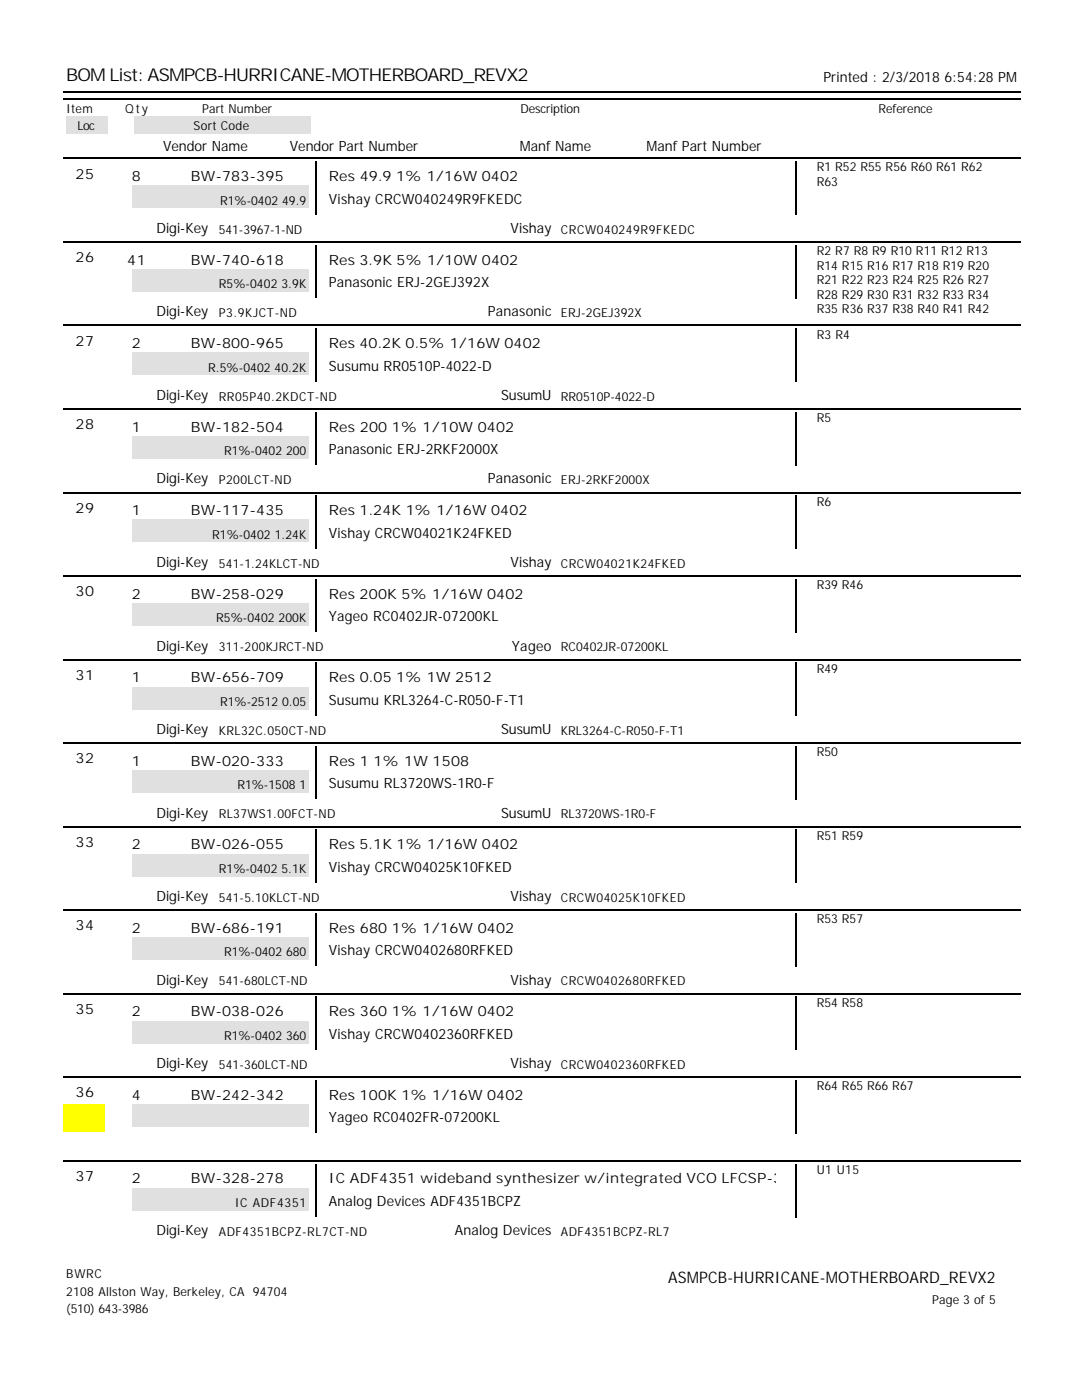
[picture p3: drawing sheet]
<svg xmlns="http://www.w3.org/2000/svg" width="216mm" height="279mm" viewBox="0 0 216 279" stroke-linecap="round" stroke-linejoin="round" font-family="sans-serif">
<defs><g id="words">
<text font-size="3.5" x="13.2" y="16.2">BOM List: ASMPCB-HURRICANE-MOTHERBOARD_REVX2</text>
<text font-size="3.2" x="133.3" y="256.1">ASMPCB-HURRICANE-MOTHERBOARD_REVX2</text>
<g font-size="2.8">
<text x="164.3" y="16.3">Printed : 2/3/2018 6:54:28 PM</text>
<text x="15.1" y="35.6">25</text>
<text x="32.5" y="30.1">Vendor Name</text>
<text x="57.8" y="30.1">Vendor Part Number</text>
<text x="103.7" y="30.1">Manf Name</text>
<text x="129" y="30.1">Manf Part Number</text>
<text x="26.3" y="36.2">8</text>
<text x="38.1" y="36.2">BW-783-395</text>
<text x="65.6" y="36.2">Res 49.9 1% 1/16W 0402</text>
<text x="65.6" y="40.7">Vishay CRCW040249R9FKEDC</text>
<text x="31.2" y="46.5">Digi-Key</text>
<text x="101.9" y="46.5">Vishay</text>
<text x="15.1" y="52.3">26</text>
<text x="25.4" y="52.8">41</text>
<text x="38.1" y="52.8">BW-740-618</text>
<text x="65.6" y="52.8">Res 3.9K 5% 1/10W 0402</text>
<text x="65.6" y="57.3">Panasonic ERJ-2GEJ392X</text>
<text x="31.2" y="63.1">Digi-Key</text>
<text x="97.4" y="63.1">Panasonic</text>
<text x="15.1" y="69">27</text>
<text x="26.3" y="69.5">2</text>
<text x="38.1" y="69.5">BW-800-965</text>
<text x="65.6" y="69.5">Res 40.2K 0.5% 1/16W 0402</text>
<text x="65.6" y="74">Susumu RR0510P-4022-D</text>
<text x="31.2" y="79.8">Digi-Key</text>
<text x="100" y="79.8">SusumU</text>
<text x="15.1" y="85.6">28</text>
<text x="26.3" y="86.2">1</text>
<text x="38.1" y="86.2">BW-182-504</text>
<text x="65.6" y="86.2">Res 200 1% 1/10W 0402</text>
<text x="65.6" y="90.7">Panasonic ERJ-2RKF2000X</text>
<text x="31.2" y="96.5">Digi-Key</text>
<text x="97.4" y="96.5">Panasonic</text>
<text x="15.1" y="102.3">29</text>
<text x="26.3" y="102.8">1</text>
<text x="38.1" y="102.8">BW-117-435</text>
<text x="65.6" y="102.8">Res 1.24K 1% 1/16W 0402</text>
<text x="65.6" y="107.3">Vishay CRCW04021K24FKED</text>
<text x="31.2" y="113.2">Digi-Key</text>
<text x="101.9" y="113.2">Vishay</text>
<text x="15.1" y="119">30</text>
<text x="26.3" y="119.5">2</text>
<text x="38.1" y="119.5">BW-258-029</text>
<text x="65.6" y="119.5">Res 200K 5% 1/16W 0402</text>
<text x="65.6" y="124">Yageo RC0402JR-07200KL</text>
<text x="31.2" y="129.8">Digi-Key</text>
<text x="102.1" y="129.8">Yageo</text>
<text x="15.1" y="135.6">31</text>
<text x="26.3" y="136.2">1</text>
<text x="38.1" y="136.2">BW-656-709</text>
<text x="65.6" y="136.2">Res 0.05 1% 1W 2512</text>
<text x="65.6" y="140.7">Susumu KRL3264-C-R050-F-T1</text>
<text x="31.2" y="146.5">Digi-Key</text>
<text x="100" y="146.5">SusumU</text>
<text x="15.1" y="152.3">32</text>
<text x="26.3" y="152.8">1</text>
<text x="38.1" y="152.8">BW-020-333</text>
<text x="65.6" y="152.8">Res 1 1% 1W 1508</text>
<text x="65.6" y="157.3">Susumu RL3720WS-1R0-F</text>
<text x="31.2" y="163.2">Digi-Key</text>
<text x="100" y="163.2">SusumU</text>
<text x="15.1" y="169">33</text>
<text x="26.3" y="169.5">2</text>
<text x="38.1" y="169.5">BW-026-055</text>
<text x="65.6" y="169.5">Res 5.1K 1% 1/16W 0402</text>
<text x="31.2" y="179.8">Digi-Key</text>
<text x="65.6" y="174">Vishay CRCW04025K10FKED</text>
<text x="101.9" y="179.8">Vishay</text>
<text x="15.1" y="185.6">34</text>
<text x="26.3" y="186.2">2</text>
<text x="38.1" y="186.2">BW-686-191</text>
<text x="65.6" y="186.2">Res 680 1% 1/16W 0402</text>
<text x="65.6" y="190.7">Vishay CRCW0402680RFKED</text>
<text x="31.2" y="196.5">Digi-Key</text>
<text x="101.9" y="196.5">Vishay</text>
<text x="15.1" y="202.3">35</text>
<text x="26.3" y="202.8">2</text>
<text x="38.1" y="202.8">BW-038-026</text>
<text x="65.6" y="202.8">Res 360 1% 1/16W 0402</text>
<text x="65.6" y="207.3">Vishay CRCW0402360RFKED</text>
<text x="31.2" y="213.2">Digi-Key</text>
<text x="101.9" y="213.2">Vishay</text>
<text x="15.1" y="219">36</text>
<text x="26.3" y="219.5">4</text>
<text x="38.1" y="219.5">BW-242-342</text>
<text x="65.6" y="219.5">Res 100K 1% 1/16W 0402</text>
<text x="65.6" y="224">Yageo RC0402FR-07200KL</text>
<text x="15.1" y="235.7">37</text>
<text x="26.3" y="236.2">2</text>
<text x="38.1" y="236.2">BW-328-278</text>
<text x="65.6" y="236.2">IC ADF4351 wideband synthesizer w/integrated VCO LFCSP-32</text>
<text x="65.6" y="240.7">Analog Devices ADF4351BCPZ</text>
<text x="31.2" y="246.5">Digi-Key</text>
<text x="90.8" y="246.5">Analog Devices</text>
</g>
<g font-size="2.5">
<text x="13.2" y="22.6">Item</text>
<text x="25" y="22.6">Qty</text>
<text x="40.3" y="22.6">Part Number</text>
<text x="103.8" y="22.6">Description</text>
<text x="175.3" y="22.6">Reference</text>
<text x="15.5" y="26">Loc</text>
<text x="38.6" y="26">Sort Code</text>
<text x="163" y="34.2">R1 R52 R55 R56 R60 R61 R62</text>
<text x="43.9" y="40.8">R1%-0402 49.9</text>
<text x="163" y="37.1">R63</text>
<text x="43.7" y="46.7">541-3967-1-ND</text>
<text x="111.9" y="46.7">CRCW040249R9FKEDC</text>
<text x="163" y="50.9">R2 R7 R8 R9 R10 R11 R12 R13</text>
<text x="163" y="53.8">R14 R15 R16 R17 R18 R19 R20</text>
<text x="43.7" y="57.5">R5%-0402 3.9K</text>
<text x="163" y="56.7">R21 R22 R23 R24 R25 R26 R27</text>
<text x="163" y="59.6">R28 R29 R30 R31 R32 R33 R34</text>
<text x="43.7" y="63.3">P3.9KJCT-ND</text>
<text x="111.9" y="63.3">ERJ-2GEJ392X</text>
<text x="163" y="62.5">R35 R36 R37 R38 R40 R41 R42</text>
<text x="163" y="67.6">R3 R4</text>
<text x="41.5" y="74.2">R.5%-0402 40.2K</text>
<text x="43.7" y="80">RR05P40.2KDCT-ND</text>
<text x="111.9" y="80">RR0510P-4022-D</text>
<text x="163" y="84.2">R5</text>
<text x="44.7" y="90.8">R1%-0402 200</text>
<text x="43.7" y="96.7">P200LCT-ND</text>
<text x="111.9" y="96.7">ERJ-2RKF2000X</text>
<text x="163" y="100.9">R6</text>
<text x="42.3" y="107.5">R1%-0402 1.24K</text>
<text x="43.7" y="113.3">541-1.24KLCT-ND</text>
<text x="111.9" y="113.3">CRCW04021K24FKED</text>
<text x="163" y="117.6">R39 R46</text>
<text x="43.1" y="124.2">R5%-0402 200K</text>
<text x="43.7" y="130">311-200KJRCT-ND</text>
<text x="111.9" y="130">RC0402JR-07200KL</text>
<text x="163" y="134.2">R49</text>
<text x="43.9" y="140.8">R1%-2512 0.05</text>
<text x="43.7" y="146.7">KRL32C.050CT-ND</text>
<text x="111.9" y="146.7">KRL3264-C-R050-F-T1</text>
<text x="163" y="150.9">R50</text>
<text x="47.4" y="157.5">R1%-1508 1</text>
<text x="43.7" y="163.3">RL37WS1.00FCT-ND</text>
<text x="111.9" y="163.3">RL3720WS-1R0-F</text>
<text x="163" y="167.6">R51 R59</text>
<text x="43.7" y="174.2">R1%-0402 5.1K</text>
<text x="43.7" y="180">541-5.10KLCT-ND</text>
<text x="111.9" y="180">CRCW04025K10FKED</text>
<text x="163" y="184.2">R53 R57</text>
<text x="44.7" y="190.9">R1%-0402 680</text>
<text x="43.7" y="196.7">541-680LCT-ND</text>
<text x="111.9" y="196.7">CRCW0402680RFKED</text>
<text x="163" y="200.9">R54 R58</text>
<text x="44.7" y="207.5">R1%-0402 360</text>
<text x="43.7" y="213.3">541-360LCT-ND</text>
<text x="111.9" y="213.3">CRCW0402360RFKED</text>
<text x="163" y="217.6">R64 R65 R66 R67</text>
<text x="163" y="234.2">U1 U15</text>
<text x="46.8" y="240.9">IC ADF4351</text>
<text x="43.7" y="246.7">ADF4351BCPZ-RL7CT-ND</text>
<text x="111.9" y="246.7">ADF4351BCPZ-RL7</text>
<text x="13.2" y="255.1">BWRC</text>
<text x="13.2" y="258.6">2108 Allston Way, Berkeley, CA 94704</text>
<text x="13.2" y="262">(510) 643-3986</text>
<text x="186" y="260.2">Page 3 of 5</text>
</g>
</g></defs>
<path d="M12.7 18.4h191" fill="none" stroke="#000" stroke-width=".26"/>
<g fill="#fff">
<path d="M27 27h28v4h-28z"/>
<path d="M56.6 27h28.1v4h-28.1z"/>
<path d="M96.8 27h28.1v4h-28.1z"/>
<path d="M126.5 27h28.3v4h-28.3z"/>
</g>
<path d="M12.7 19.7h191" fill="none" stroke="#000" stroke-width=".26"/>
<g fill="#e0e0e0">
<path d="M13.2 23.3h8.2v3.4h-8.2z"/>
<path d="M26.7 23.3h35.2v3.4h-35.2z"/>
</g>
<g fill="#fff">
<path d="M65.1 32.5h89.7v4.5h-89.7z"/>
<path d="M65.1 37h89.7v4.5h-89.7z"/>
</g>
<path d="M158.9 32.3v10.6" fill="none" stroke="#000" stroke-width=".26"/>
<path d="M26.5 37h35.1v4.5h-35.1z" fill="#e0e0e0"/>
<path d="M14 42.9h28.1v4.5h-28.1z" fill="#fff"/>
<path d="M63.1 32.3v10.6" fill="none" stroke="#000" stroke-width=".26"/>
<g fill="#fff">
<path d="M43.1 42.9h45v4.5h-45z"/>
<path d="M88.9 42.9h21.7v4.5h-21.7z"/>
<path d="M111.4 42.9h45v4.5h-45z"/>
</g>
<path d="M12.7 31.6h191" fill="none" stroke="#000" stroke-width=".26"/>
<g fill="#fff">
<path d="M12.7 37h8.2v5.6h-8.2z"/>
<path d="M65.1 49.2h89.7v4.5h-89.7z"/>
<path d="M65.1 53.7h89.7v4.5h-89.7z"/>
</g>
<path d="M158.9 48.9v10.6" fill="none" stroke="#000" stroke-width=".26"/>
<path d="M26.5 53.7h35.1v4.5h-35.1z" fill="#e0e0e0"/>
<path d="M14 59.5h28.1v4.5h-28.1z" fill="#fff"/>
<path d="M63.1 48.9v10.6" fill="none" stroke="#000" stroke-width=".26"/>
<g fill="#fff">
<path d="M43.1 59.5h45v4.5h-45z"/>
<path d="M88.9 59.5h21.7v4.5h-21.7z"/>
<path d="M111.4 59.5h45v4.5h-45z"/>
</g>
<path d="M12.7 48.3h191" fill="none" stroke="#000" stroke-width=".26"/>
<g fill="#fff">
<path d="M12.7 53.7h8.2v5.6h-8.2z"/>
<path d="M65.1 65.9h89.7v4.5h-89.7z"/>
<path d="M65.1 70.4h89.7v4.5h-89.7z"/>
</g>
<path d="M158.9 65.6v10.6" fill="none" stroke="#000" stroke-width=".26"/>
<path d="M26.5 70.4h35.1v4.5h-35.1z" fill="#e0e0e0"/>
<path d="M14 76.2h28.1v4.5h-28.1z" fill="#fff"/>
<path d="M63.1 65.6v10.6" fill="none" stroke="#000" stroke-width=".26"/>
<g fill="#fff">
<path d="M43.1 76.2h45v4.5h-45z"/>
<path d="M88.9 76.2h21.7v4.5h-21.7z"/>
<path d="M111.4 76.2h45v4.5h-45z"/>
</g>
<path d="M12.7 65h191" fill="none" stroke="#000" stroke-width=".26"/>
<g fill="#fff">
<path d="M12.7 70.4h8.2v5.5h-8.2z"/>
<path d="M65.1 82.5h89.7v4.5h-89.7z"/>
<path d="M65.1 87h89.7v4.5h-89.7z"/>
</g>
<path d="M158.9 82.3v10.6" fill="none" stroke="#000" stroke-width=".26"/>
<path d="M26.5 87h35.1v4.5h-35.1z" fill="#e0e0e0"/>
<path d="M14 92.9h28.1v4.5h-28.1z" fill="#fff"/>
<path d="M63.1 82.3v10.6" fill="none" stroke="#000" stroke-width=".26"/>
<g fill="#fff">
<path d="M43.1 92.9h45v4.5h-45z"/>
<path d="M88.9 92.9h21.7v4.5h-21.7z"/>
<path d="M111.4 92.9h45v4.5h-45z"/>
</g>
<path d="M12.7 81.6h191" fill="none" stroke="#000" stroke-width=".26"/>
<g fill="#fff">
<path d="M12.7 87h8.2v5.6h-8.2z"/>
<path d="M65.1 99.2h89.7v4.5h-89.7z"/>
<path d="M65.1 103.7h89.7v4.5h-89.7z"/>
</g>
<path d="M158.9 99v10.5" fill="none" stroke="#000" stroke-width=".26"/>
<path d="M26.5 103.7h35.1v4.5h-35.1z" fill="#e0e0e0"/>
<path d="M14 109.5h28.1v4.5h-28.1z" fill="#fff"/>
<path d="M63.1 99v10.5" fill="none" stroke="#000" stroke-width=".26"/>
<g fill="#fff">
<path d="M43.1 109.5h45v4.5h-45z"/>
<path d="M88.9 109.5h21.7v4.5h-21.7z"/>
<path d="M111.4 109.5h45v4.5h-45z"/>
</g>
<path d="M12.7 98.3h191" fill="none" stroke="#000" stroke-width=".26"/>
<g fill="#fff">
<path d="M12.7 103.7h8.2v5.6h-8.2z"/>
<path d="M65.1 115.9h89.7v4.5h-89.7z"/>
<path d="M65.1 120.4h89.7v4.5h-89.7z"/>
</g>
<path d="M158.9 115.6v10.6" fill="none" stroke="#000" stroke-width=".26"/>
<path d="M26.5 120.4h35.1v4.5h-35.1z" fill="#e0e0e0"/>
<path d="M14 126.2h28.1v4.5h-28.1z" fill="#fff"/>
<path d="M63.1 115.6v10.6" fill="none" stroke="#000" stroke-width=".26"/>
<g fill="#fff">
<path d="M43.1 126.2h45v4.5h-45z"/>
<path d="M88.9 126.2h21.7v4.5h-21.7z"/>
<path d="M111.4 126.2h45v4.5h-45z"/>
</g>
<path d="M12.7 115h191" fill="none" stroke="#000" stroke-width=".26"/>
<g fill="#fff">
<path d="M12.7 120.4h8.2v5.5h-8.2z"/>
<path d="M65.1 132.6h89.7v4.5h-89.7z"/>
<path d="M65.1 137.1h89.7v4.5h-89.7z"/>
</g>
<path d="M158.9 132.3v10.6" fill="none" stroke="#000" stroke-width=".26"/>
<path d="M26.5 137.1h35.1v4.5h-35.1z" fill="#e0e0e0"/>
<path d="M14 142.9h28.1v4.5h-28.1z" fill="#fff"/>
<path d="M63.1 132.3v10.6" fill="none" stroke="#000" stroke-width=".26"/>
<g fill="#fff">
<path d="M43.1 142.9h45v4.5h-45z"/>
<path d="M88.9 142.9h21.7v4.5h-21.7z"/>
<path d="M111.4 142.9h45v4.5h-45z"/>
</g>
<path d="M12.7 131.6h191" fill="none" stroke="#000" stroke-width=".26"/>
<g fill="#fff">
<path d="M12.7 137.1h8.2v5.5h-8.2z"/>
<path d="M65.1 149.2h89.7v4.5h-89.7z"/>
<path d="M65.1 153.7h89.7v4.5h-89.7z"/>
</g>
<path d="M158.9 149v10.5" fill="none" stroke="#000" stroke-width=".26"/>
<path d="M26.5 153.7h35.1v4.5h-35.1z" fill="#e0e0e0"/>
<path d="M14 159.5h28.1v4.5h-28.1z" fill="#fff"/>
<path d="M63.1 149v10.5" fill="none" stroke="#000" stroke-width=".26"/>
<g fill="#fff">
<path d="M43.1 159.5h45v4.5h-45z"/>
<path d="M88.9 159.5h21.7v4.5h-21.7z"/>
<path d="M111.4 159.5h45v4.5h-45z"/>
</g>
<path d="M12.7 148.3h191" fill="none" stroke="#000" stroke-width=".26"/>
<g fill="#fff">
<path d="M12.7 153.7h8.2v5.6h-8.2z"/>
<path d="M65.1 165.9h89.7v4.5h-89.7z"/>
<path d="M65.1 170.4h89.7v4.5h-89.7z"/>
</g>
<path d="M158.9 165.6v10.6" fill="none" stroke="#000" stroke-width=".26"/>
<path d="M26.5 170.4h35.1v4.5h-35.1z" fill="#e0e0e0"/>
<path d="M14 176.2h28.1v4.5h-28.1z" fill="#fff"/>
<path d="M63.1 165.6v10.6" fill="none" stroke="#000" stroke-width=".26"/>
<g fill="#fff">
<path d="M43.1 176.2h45v4.5h-45z"/>
<path d="M88.9 176.2h21.7v4.5h-21.7z"/>
<path d="M111.4 176.2h45v4.5h-45z"/>
</g>
<path d="M12.7 165h191" fill="none" stroke="#000" stroke-width=".26"/>
<g fill="#fff">
<path d="M12.7 170.4h8.2v5.5h-8.2z"/>
<path d="M65.1 182.6h89.7v4.5h-89.7z"/>
<path d="M65.1 187.1h89.7v4.5h-89.7z"/>
</g>
<path d="M158.9 182.3v10.6" fill="none" stroke="#000" stroke-width=".26"/>
<path d="M26.5 187.1h35.1v4.5h-35.1z" fill="#e0e0e0"/>
<path d="M14 192.9h28.1v4.5h-28.1z" fill="#fff"/>
<path d="M63.1 182.3v10.6" fill="none" stroke="#000" stroke-width=".26"/>
<g fill="#fff">
<path d="M43.1 192.9h45v4.5h-45z"/>
<path d="M88.9 192.9h21.7v4.5h-21.7z"/>
<path d="M111.4 192.9h45v4.5h-45z"/>
</g>
<path d="M12.7 181.6h191" fill="none" stroke="#000" stroke-width=".26"/>
<g fill="#fff">
<path d="M12.7 187.1h8.2v5.5h-8.2z"/>
<path d="M65.1 199.2h89.7v4.5h-89.7z"/>
<path d="M65.1 203.7h89.7v4.5h-89.7z"/>
</g>
<path d="M158.9 199v10.5" fill="none" stroke="#000" stroke-width=".26"/>
<path d="M26.5 203.7h35.1v4.5h-35.1z" fill="#e0e0e0"/>
<path d="M14 209.5h28.1v4.5h-28.1z" fill="#fff"/>
<path d="M63.1 199v10.5" fill="none" stroke="#000" stroke-width=".26"/>
<g fill="#fff">
<path d="M43.1 209.5h45v4.5h-45z"/>
<path d="M88.9 209.5h21.7v4.5h-21.7z"/>
<path d="M111.4 209.5h45v4.5h-45z"/>
</g>
<path d="M12.7 198.3h191" fill="none" stroke="#000" stroke-width=".26"/>
<g fill="#fff">
<path d="M12.7 203.7h8.2v5.6h-8.2z"/>
<path d="M65.1 215.9h89.7v4.5h-89.7z"/>
<path d="M65.1 220.4h89.7v4.5h-89.7z"/>
</g>
<path d="M158.9 215.6v10.6" fill="none" stroke="#000" stroke-width=".26"/>
<path d="M26.5 220.4h35.1v4.5h-35.1z" fill="#e0e0e0"/>
<path d="M14 226.2h28.1v4.5h-28.1z" fill="#fff"/>
<path d="M63.1 215.6v10.6" fill="none" stroke="#000" stroke-width=".26"/>
<g fill="#fff">
<path d="M43.1 226.2h45v4.5h-45z"/>
<path d="M88.9 226.2h21.7v4.5h-21.7z"/>
<path d="M111.4 226.2h45v4.5h-45z"/>
</g>
<path d="M12.7 215h191" fill="none" stroke="#000" stroke-width=".26"/>
<path d="M12.7 220.4h8.2v5.6h-8.2z" fill="#ff0"/>
<g fill="#fff">
<path d="M65.1 232.6h89.7v4.5h-89.7z"/>
<path d="M65.1 237.1h89.7v4.5h-89.7z"/>
</g>
<path d="M158.9 232.3v10.6" fill="none" stroke="#000" stroke-width=".26"/>
<path d="M26.5 237.1h35.1v4.5h-35.1z" fill="#e0e0e0"/>
<path d="M14 242.9h28.1v4.5h-28.1z" fill="#fff"/>
<path d="M63.1 232.3v10.6" fill="none" stroke="#000" stroke-width=".26"/>
<g fill="#fff">
<path d="M43.1 242.9h45v4.5h-45z"/>
<path d="M88.9 242.9h21.7v4.5h-21.7z"/>
<path d="M111.4 242.9h45v4.5h-45z"/>
</g>
<path d="M12.7 231.6h191" fill="none" stroke="#000" stroke-width=".26"/>
<path d="M12.7 237.1h8.2v5.5h-8.2z" fill="#fff"/>
<use href="#words"/>
</svg>
